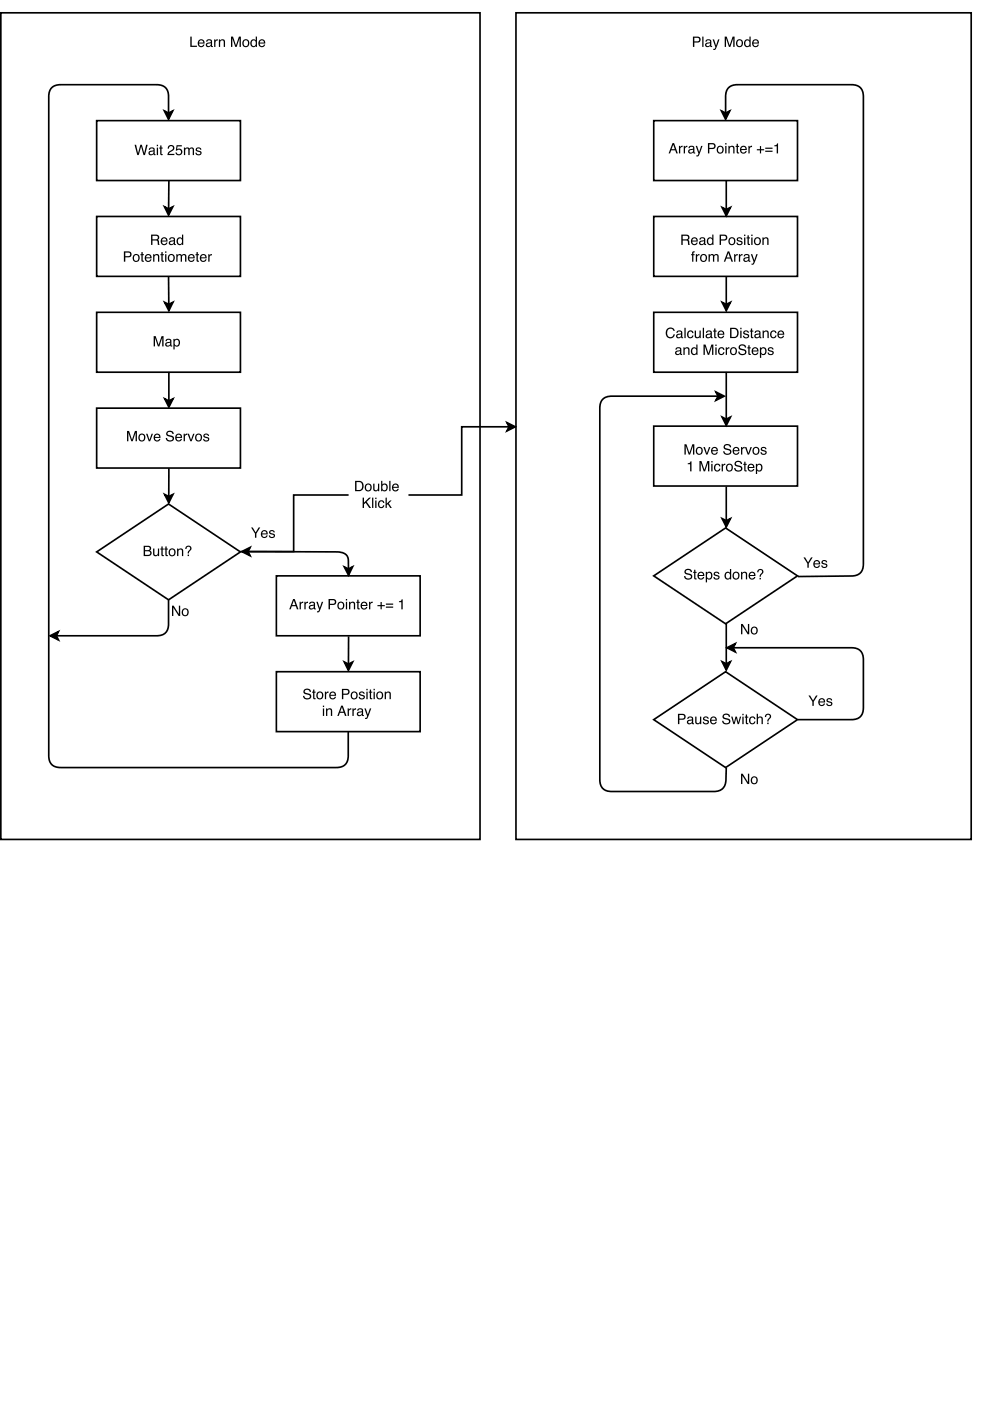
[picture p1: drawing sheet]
<svg xmlns="http://www.w3.org/2000/svg" width="210mm" height="297mm" viewBox="0 0 210 297" stroke-linecap="round" stroke-linejoin="round" font-family="sans-serif">
<path d="M109.4 2.7h96.5v175.3h-96.5z" fill="none" stroke="#000" stroke-width=".35"/>
<path d="M.2 2.7h101.6v175.3h-101.6z" fill="#fff"/>
<path d="M.2 2.7h101.6v175.3h-101.6z" fill="none" stroke="#000" stroke-width=".35"/>
<path d="M20.5 45.9h30.5v12.7h-30.5z" fill="#fff"/>
<path d="M20.5 45.9h30.5v12.7h-30.5z" fill="none" stroke="#000" stroke-width=".35"/>
<g fill="#000">
<path d="M26.3 53.3h1a.63 .63 0 0 1 .6 .6 .63 .63 0 0 1-.6 .7h-.7v.9h-.3zM26.6 53.6v.7h.6a.38 .38 0 0 0 .4-.4 .38 .38 0 0 0-.4-.3zM28.5 54.3a.56 .56 0 0 0 0 .7 .56 .56 0 0 0 .7 .1 .55 .55 0 0 0 .1-.8 .55 .55 0 0 0-.8 0zM28.3 54.1a.78 .78 0 0 1 1.1 .1 .78 .78 0 0 1-.1 1.1 .78 .78 0 0 1-1.1-.1l-.1-.7zM30 53.4h.3v.5h.2v.2h-.2v1.1l.2 .1v.2h-.4l-.1-.2v-1.2h-.2v-.2h.2zM30.9 54.1a.73 .73 0 0 1 .9-.2 .73 .73 0 0 1 .3 .9h-1.1a.45 .45 0 0 0 .3 .5 .45 .45 0 0 0 .6-.3h.2a.78 .78 0 0 1-1.1 .5 .78 .78 0 0 1-.2-1.2zM31.1 54.2l-.1 .4h.9l-.3-.5zM32.5 53.9h.2v.2a.57 .57 0 0 1 .7-.2 .57 .57 0 0 1 .4 .6v1h-.3v-1a.39 .39 0 0 0-.5-.4 .39 .39 0 0 0-.3 .5v.9h-.2zM34.2 53.4h.3v.5h.2v.2h-.2v1.1l.2 .1v.2h-.3l-.2-.2v-1.2h-.2v-.2h.2zM35 53.9h.3v1.6h-.3zM35 53.3h.3v.3h-.3zM36 54.3a.56 .56 0 0 0-.1 .7 .56 .56 0 0 0 .8 .1 .55 .55 0 0 0 0-.8 .55 .55 0 0 0-.7 0zM35.8 54.1a.78 .78 0 0 1 1.1 .1 .78 .78 0 0 1-.1 1.1 .78 .78 0 0 1-1.1-.1l-.1-.7zM37.4 53.9h.2v.2a.52 .52 0 0 1 .9 0 .53 .53 0 0 1 .7-.2 .53 .53 0 0 1 .3 .5v1.1h-.3v-1.3l-.2-.1-.4 .2v1.2h-.3v-1.1a.36 .36 0 0 0-.4-.3 .36 .36 0 0 0-.3 .5v.9h-.2zM40 54.1a.73 .73 0 0 1 .9-.2 .73 .73 0 0 1 .4 .9h-1.2a.45 .45 0 0 0 .4 .5 .45 .45 0 0 0 .5-.3h.3a.78 .78 0 0 1-1.1 .5 .78 .78 0 0 1-.3-1.2zM40.3 54.2l-.2 .4h.9l-.3-.5zM41.7 53.4h.2v.5h.3v.2h-.3v1.1l.3 .1v.2h-.4l-.1-.2v-1.2h-.3v-.2h.3zM42.6 54.1a.73 .73 0 0 1 .9-.2 .73 .73 0 0 1 .3 .9h-1.1a.45 .45 0 0 0 .3 .5 .45 .45 0 0 0 .5-.3h.3a.78 .78 0 0 1-1.1 .5 .78 .78 0 0 1-.2-1.2zM42.8 54.2l-.1 .4h.8l-.2-.5zM44.2 53.9h.2v.3l.5-.3v.2l-.2 .1-.2 .2-.1 1.1h-.2z"/>
<path d="M32.3 50v.7h.7a.38 .38 0 0 0 .5-.3 .38 .38 0 0 0-.5-.4zM32 49.7a1.88 1.88 0 0 1 1.6 .2l.1 .6-.2 .4 .2 .2 .1 .8h-.3l-.1-.8-.4-.1h-.7v.9h-.3zM34.3 50.5a.73 .73 0 0 1 .9-.1 .73 .73 0 0 1 .3 .8h-1.1a.45 .45 0 0 0 .3 .5 .45 .45 0 0 0 .5-.3h.3a.78 .78 0 0 1-1.1 .5 .78 .78 0 0 1-.2-1.2zM34.5 50.7l-.1 .3h.8l-.2-.4zM36.1 51.4a.38 .38 0 0 0 .5 .3 .38 .38 0 0 0 .2-.6zM35.9 50.5a.71 .71 0 0 1 1.2 .2v1h.2l-.1 .3a.45 .45 0 0 0-.7 0 .49 .49 0 0 1-.7-.4 .49 .49 0 0 1 .5-.6l.5-.1a.36 .36 0 0 0-.3-.4 .36 .36 0 0 0-.4 .3h-.2zM37.8 50.7a.55 .55 0 0 0-.1 .7 .55 .55 0 0 0 .8 .2 .55 .55 0 0 0 .1-.8 .55 .55 0 0 0-.8-.1zM37.7 50.4l.6-.1 .3 .2v-.8h.2v2.2h-.2v-.2a.73 .73 0 0 1-1 .1 .73 .73 0 0 1-.1-1.1z"/>
</g>
<path d="M20.5 66.2h30.5v12.7h-30.5z" fill="#fff"/>
<path d="M20.5 66.2h30.5v12.7h-30.5z" fill="none" stroke="#000" stroke-width=".35"/>
<path d="M20.5 86.5h30.5v12.7h-30.5z" fill="#fff"/>
<path d="M20.5 86.5h30.5v12.7h-30.5z" fill="none" stroke="#000" stroke-width=".35"/>
<path d="M20.5 117l15.2-10.1 15.3 10.1-15.3 10.2z" fill="#fff"/>
<path d="M20.5 117l15.2-10.1 15.3 10.1-15.3 10.2z" fill="none" stroke="#000" stroke-width=".35"/>
<path d="M58.6 122.1h30.5v12.7h-30.5z" fill="#fff"/>
<path d="M58.6 122.1h30.5v12.7h-30.5z" fill="none" stroke="#000" stroke-width=".35"/>
<path d="M58.6 142.4h30.5v12.7h-30.5z" fill="#fff"/>
<path d="M58.6 142.4h30.5v12.7h-30.5z" fill="none" stroke="#000" stroke-width=".35"/>
<g fill="#000">
<path d="M32.6 71.3h.4l.6 1.8 .7-1.8h.4v2.1h-.3v-1.8l-.6 1.8h-.3l-.6-1.8v1.8h-.3zM35.3 72.9a.38 .38 0 0 0 .5 .3 .38 .38 0 0 0 .2-.5zM35.2 72a.71 .71 0 0 1 1.1 .3v.9l.2 .1-.1 .2a.45 .45 0 0 0-.7 0 .49 .49 0 0 1-.7-.4 .49 .49 0 0 1 .5-.6l.6-.1a.36 .36 0 0 0-.4-.4 .36 .36 0 0 0-.4 .3h-.2zM37.2 72.2a.56 .56 0 0 0-.2 .7 .56 .56 0 0 0 .8 .2 .56 .56 0 0 0 .1-.7 .56 .56 0 0 0-.7-.2zM36.8 71.9h.2v.2a.7 .7 0 0 1 1-.1 .7 .7 0 0 1 .1 .9 .62 .62 0 0 1-.4 .6 .62 .62 0 0 1-.7-.2v.8h-.2z"/>
<path d="M26.9 91.4h.5l.6 1.8 .6-1.8h.4v2.2h-.2v-1.9l-.7 1.9h-.3l-.6-1.9v1.9h-.3zM29.7 92.3a.56 .56 0 0 0 0 .8 .56 .56 0 0 0 .7 .1 .55 .55 0 0 0 .1-.8 .55 .55 0 0 0-.8-.1zM29.5 92.2a.78 .78 0 0 1 1.1 .1 .78 .78 0 0 1-.1 1.1 .78 .78 0 0 1-1.1-.2v-.7zM31 92h.3l.4 1.3 .4-1.3h.3l-.6 1.6h-.3zM32.8 92.2a.73 .73 0 0 1 .9-.2 .73 .73 0 0 1 .3 .8h-1.1a.45 .45 0 0 0 .3 .6 .45 .45 0 0 0 .5-.3h.3a.78 .78 0 0 1-1.1 .4 .78 .78 0 0 1-.2-1.2zM33 92.3l-.1 .3h.9l-.3-.4zM35.4 91.5a.86 .86 0 0 1 1.4 .5h-.2a.51 .51 0 0 0-.6-.4 .51 .51 0 0 0-.5 .5l.3 .1a.84 .84 0 0 1 1.1 1 .93 .93 0 0 1-1 .4 .93 .93 0 0 1-.7-.7h.2a.58 .58 0 0 0 .6 .5 .58 .58 0 0 0 .6-.6l-.5-.2a.67 .67 0 0 1-.8-.3 .67 .67 0 0 1 .1-.8zM37.4 92.2a.73 .73 0 0 1 .8-.2 .73 .73 0 0 1 .4 .8h-1.2a.45 .45 0 0 0 .4 .6 .45 .45 0 0 0 .5-.3h.3a.78 .78 0 0 1-1.1 .4 .78 .78 0 0 1-.3-1.2zM37.6 92.3l-.2 .3h.9l-.3-.4zM38.9 92h.3v.2l.5-.3v.3h-.3l-.2 .3v1.1h-.3zM39.8 92h.3l.4 1.3 .4-1.3h.3l-.6 1.6h-.3zM41.7 92.3a.56 .56 0 0 0 0 .8 .56 .56 0 0 0 .8 .1 .55 .55 0 0 0 0-.8 .55 .55 0 0 0-.8-.1zM41.6 92.2a.78 .78 0 0 1 1.1 .1 .78 .78 0 0 1-.2 1.1 .78 .78 0 0 1-1.1-.2v-.7zM43.3 92.1a.64 .64 0 0 1 1 .3h-.2a.34 .34 0 0 0-.4-.3 .34 .34 0 0 0-.3 .4h.1a.76 .76 0 0 1 .8 .8 .69 .69 0 0 1-.7 .3 .69 .69 0 0 1-.5-.5h.2a.39 .39 0 0 0 .4 .3 .39 .39 0 0 0 .4-.4h-.1a.76 .76 0 0 1-.9-.8z"/>
<path d="M30.8 116v.6h.5a.35 .35 0 0 0 .4-.3 .35 .35 0 0 0-.4-.3zM30.8 116.9v.7h.6a.4 .4 0 0 0 .5-.4 .4 .4 0 0 0-.6-.3zM30.5 115.7h.9a.54 .54 0 0 1 .6 .4 .54 .54 0 0 1-.2 .6 .62 .62 0 0 1 .3 .8 .62 .62 0 0 1-.7 .4h-.9zM32.5 116.3h.2v1.1a.41 .41 0 0 0 .6 .3 .41 .41 0 0 0 .2-.6v-.8h.2v1.6h-.2v-.2a.55 .55 0 0 1-.6 .2 .55 .55 0 0 1-.4-.5zM34.2 115.9h.3v.4h.2v.2h-.2v1.1l.2 .1v.2h-.3l-.2-.2v-1.2h-.2v-.2h.2zM35.1 115.9h.2v.4h.3v.2h-.3v1.1l.3 .1v.2h-.4l-.1-.2v-1.2h-.3v-.2h.3zM36.1 116.7a.56 .56 0 0 0 0 .7 .56 .56 0 0 0 .8 .1 .55 .55 0 0 0 0-.8 .55 .55 0 0 0-.8 0zM35.9 116.5a.78 .78 0 0 1 1.2 .1 .78 .78 0 0 1-.2 1.1 .78 .78 0 0 1-1.1-.1v-.7zM37.5 116.3h.3v.2a.57 .57 0 0 1 .7-.2 .57 .57 0 0 1 .3 .6v1h-.2v-1a.39 .39 0 0 0-.5-.4 .39 .39 0 0 0-.3 .6v.8h-.3zM39.8 117.6h.3v.3h-.3zM39.5 115.9a.66 .66 0 0 1 1 .1 .66 .66 0 0 1-.3 1l-.1 .3h-.3l.1-.4a.46 .46 0 0 0 .4-.6 .46 .46 0 0 0-.6-.3l-.2 .4h-.2z"/>
<path d="M62.3 127.3l-.3 1h.6zM62.2 127h.3l.8 2.2h-.3l-.3-.7h-.8l-.3 .7h-.3zM63.5 127.6h.3v.3l.5-.3v.2l-.3 .1-.2 .2v1.1h-.3zM64.5 127.6h.3v.3l.5-.3v.2l-.3 .1-.2 .2v1.1h-.3zM65.8 128.6a.38 .38 0 0 0 .5 .4 .38 .38 0 0 0 .2-.6zM65.6 127.8a.71 .71 0 0 1 1.2 .2v1h.2l-.2 .2a.45 .45 0 0 0-.7 0 .49 .49 0 0 1-.6-.3 .49 .49 0 0 1 .5-.6l.5-.2a.36 .36 0 0 0-.3-.3 .36 .36 0 0 0-.4 .3h-.3zM67.1 127.6h.3l.4 1.3 .4-1.3h.3l-.6 1.7a.53 .53 0 0 1-.7 .5v-.2h.3l.2-.4zM69.7 127h.9a.63 .63 0 0 1 .7 .6 .63 .63 0 0 1-.7 .7h-.6v.9h-.3zM70 127.3v.7h.6a.38 .38 0 0 0 .4-.4 .38 .38 0 0 0-.4-.3zM71.9 128a.56 .56 0 0 0 0 .7 .56 .56 0 0 0 .7 .1 .55 .55 0 0 0 .1-.8 .55 .55 0 0 0-.8 0zM71.7 127.8a.78 .78 0 0 1 1.1 .1 .78 .78 0 0 1-.1 1.1 .78 .78 0 0 1-1.1-.1l-.1-.7zM73.3 127.6h.3v1.6h-.3zM73.3 127h.3v.3h-.3zM74 127.6h.3v.2a.57 .57 0 0 1 .6-.2 .57 .57 0 0 1 .4 .6v1h-.3v-1a.39 .39 0 0 0-.4-.4 .39 .39 0 0 0-.3 .6v.8h-.3zM75.8 127.1h.2v.5h.3v.2h-.3v1.1l.3 .1v.2h-.4l-.1-.2v-1.2h-.3v-.2h.3zM76.7 127.8a.73 .73 0 0 1 .9-.2 .73 .73 0 0 1 .3 .9h-1.2a.45 .45 0 0 0 .4 .5 .45 .45 0 0 0 .5-.3h.3a.78 .78 0 0 1-1.1 .5 .78 .78 0 0 1-.3-1.2zM76.9 127.9l-.2 .4h.9l-.3-.5zM78.2 127.6h.3v.3l.5-.3v.2l-.2 .1-.3 .2v1.1h-.3zM80.7 127.6h.2v.7h.7v.2h-.7v.7h-.2v-.7h-.7v-.2h.7zM81.8 128h1.6v.2h-1.6zM81.8 128.6h1.6v.3h-1.6zM84.6 127.5l.8-.4v2.1h-.3v-1.5h-.5z"/>
<path d="M64.5 146.2a.86 .86 0 0 1 1.4 .5h-.2a.51 .51 0 0 0-.6-.4 .51 .51 0 0 0-.5 .5l.3 .1a.84 .84 0 0 1 1.1 .9 .93 .93 0 0 1-1 .5 .93 .93 0 0 1-.7-.8h.2a.58 .58 0 0 0 .6 .6 .58 .58 0 0 0 .6-.6l-.5-.2a.67 .67 0 0 1-.8-.3 .67 .67 0 0 1 .1-.8zM66.4 146.2h.3v.4h.2v.3h-.2v1l.2 .1v.2h-.3l-.2-.1v-1.2h-.2v-.3h.2zM67.5 147a.56 .56 0 0 0-.1 .8 .56 .56 0 0 0 .8 .1 .55 .55 0 0 0 0-.8 .55 .55 0 0 0-.7-.1zM67.3 146.8a.78 .78 0 0 1 1.1 .1 .78 .78 0 0 1-.1 1.1 .78 .78 0 0 1-1.1-.1l-.1-.7zM68.9 146.6h.2v.3l.6-.3v.3h-.3l-.2 .3v1h-.3zM70 146.8a.73 .73 0 0 1 .9-.1 .73 .73 0 0 1 .4 .8h-1.2a.45 .45 0 0 0 .3 .5 .45 .45 0 0 0 .6-.3h.2a.78 .78 0 0 1-1.1 .5 .78 .78 0 0 1-.2-1.2zM70.2 147l-.1 .3h.9l-.3-.4zM72.5 146.1h1a.63 .63 0 0 1 .6 .6 .63 .63 0 0 1-.6 .6h-.7v.9h-.3zM72.8 146.3v.8h.6a.38 .38 0 0 0 .4-.4 .38 .38 0 0 0-.4-.4zM74.7 147a.56 .56 0 0 0 0 .8 .56 .56 0 0 0 .8 .1 .55 .55 0 0 0 0-.8 .55 .55 0 0 0-.8-.1zM74.6 146.8a.78 .78 0 0 1 1.1 .1 .78 .78 0 0 1-.2 1.1 .78 .78 0 0 1-1.1-.1v-.7zM76.3 146.7a.64 .64 0 0 1 1 .4h-.2a.34 .34 0 0 0-.4-.3 .34 .34 0 0 0-.3 .3l.1 .1a.76 .76 0 0 1 .8 .8 .69 .69 0 0 1-.7 .3 .69 .69 0 0 1-.5-.6h.2a.39 .39 0 0 0 .4 .4 .39 .39 0 0 0 .4-.4h-.1a.76 .76 0 0 1-.9-.8zM77.7 146.7h.3v1.5h-.3zM77.7 146.1h.3v.3h-.3zM78.4 146.2h.3v.4h.2v.3h-.2v1l.2 .1v.2h-.3l-.2-.1v-1.2h-.2v-.3h.2zM79.2 146.7h.3v1.5h-.3zM79.2 146.1h.3v.3h-.3zM80.2 147a.56 .56 0 0 0-.1 .8 .56 .56 0 0 0 .8 .1 .55 .55 0 0 0 0-.8 .55 .55 0 0 0-.7-.1zM80 146.8a.78 .78 0 0 1 1.1 .1 .78 .78 0 0 1-.1 1.1 .78 .78 0 0 1-1.2-.1v-.7zM81.6 146.6h.2v.3a.57 .57 0 0 1 .7-.3 .57 .57 0 0 1 .4 .6v1h-.3v-1a.39 .39 0 0 0-.5-.3 .39 .39 0 0 0-.3 .5v.8h-.2z"/>
<path d="M68.5 150.2h.2v1.6h-.2zM68.5 149.6h.2v.3h-.2zM69.1 150.2h.3v.2a.57 .57 0 0 1 .6-.2 .57 .57 0 0 1 .4 .6v1h-.2v-1a.39 .39 0 0 0-.5-.4 .39 .39 0 0 0-.3 .6v.8h-.3zM72.5 149.9l-.4 1h.7zM72.3 149.6h.4l.8 2.2h-.4l-.2-.7h-.8l-.3 .7h-.3zM73.7 150.2h.3v.3l.5-.3v.3h-.3l-.2 .2v1.1h-.3zM74.7 150.2h.3v.3l.5-.3v.3h-.3l-.2 .2v1.1h-.3zM76 151.2a.38 .38 0 0 0 .5 .4 .38 .38 0 0 0 .2-.6zM75.8 150.4a.71 .71 0 0 1 1.2 .2v1h.2l-.2 .2a.45 .45 0 0 0-.7 0 .49 .49 0 0 1-.6-.3 .49 .49 0 0 1 .5-.6l.5-.2a.36 .36 0 0 0-.3-.3 .36 .36 0 0 0-.4 .3h-.3zM77.3 150.2h.3l.4 1.3 .4-1.3h.3l-.7 2-.2 .2h-.4v-.2h.3l.1-.4z"/>
</g>
<path d="M20.5 25.6h30.5v12.7h-30.5z" fill="#fff"/>
<g fill="none" stroke="#000" stroke-width=".35">
<path d="M20.5 25.6h30.5v12.7h-30.5zM34.8 23.5l.9 .5 .9-.5-.9 1.8zM35.7 24v-3.5a2.25 2.25 0 0 0-2.5-2.5h-20.3a2.25 2.25 0 0 0-2.6 2.5v139.7a2.25 2.25 0 0 0 2.6 2.5h58.4a2.25 2.25 0 0 0 2.5-2.5v-5.1M35.8 38.3v6M34.9 43.8l.9 .5 .8-.5-.9 1.8zM35.7 58.6l.1 5.9M34.9 64.1l.9 .4 .9-.4-.9 1.8zM35.8 78.8v6.2M34.9 84.5l.9 .5 .9-.5-.9 1.8zM35.8 99.3v6M34.9 104.8l.9 .5 .9-.5-.9 1.8zM51 116.9l20.3 .1a2.35 2.35 0 0 1 2.5 1.3l.1 2.3"/>
<path d="M10.6 134.8l1.8-.9-.4 .9 .4 .9zM35.7 127.2v5.1a2.25 2.25 0 0 1-2.5 2.5h-21.2M73 120.2l.9 .4 .9-.4-.9 1.8zM73.9 134.9v5.9M73 140.3l.9 .5 .9-.4-.9 1.7z"/>
</g>
<g fill="#000">
<path d="M34.8 23.5l.9 .5 .9-.5-.9 1.8zM34.9 43.8l.9 .5 .8-.5-.9 1.8zM34.9 64.1l.9 .4 .9-.4-.9 1.8zM34.9 84.5l.9 .5 .9-.5-.9 1.8zM34.9 104.8l.9 .5 .9-.5-.9 1.8zM10.6 134.8l1.8-.9-.4 .9 .4 .9zM73 120.2l.9 .4 .9-.4-.9 1.8zM73 140.3l.9 .5 .9-.4-.9 1.7z"/>
<path d="M40.4 7.8h.2v1.9h1.2v.2h-1.4zM42.1 8.6a.73 .73 0 0 1 .9-.2 .73 .73 0 0 1 .4 .8h-1.2a.45 .45 0 0 0 .3 .6 .45 .45 0 0 0 .6-.4h.3a.78 .78 0 0 1-1.2 .5 .78 .78 0 0 1-.2-1.2zM42.3 8.7l-.1 .3h.9l-.3-.4zM43.9 9.4a.38 .38 0 0 0 .5 .3 .38 .38 0 0 0 .2-.5zM43.8 8.5a.71 .71 0 0 1 1.2 .3v.9l.1 .1-.1 .2a.45 .45 0 0 0-.7 0 .49 .49 0 0 1-.7-.4 .49 .49 0 0 1 .5-.6l.6-.1a.36 .36 0 0 0-.3-.4 .36 .36 0 0 0-.4 .3h-.3zM45.4 8.4h.3v.2l.5-.3v.3h-.3l-.2 .3v1h-.3zM46.4 8.4h.3v.2a.57 .57 0 0 1 .6-.3 .57 .57 0 0 1 .4 .6v1h-.3v-1a.39 .39 0 0 0-.4-.3 .39 .39 0 0 0-.3 .5v.8h-.3zM49 7.8h.4l.6 1.8 .7-1.8h.4v2.1h-.3v-1.8l-.6 1.8h-.3l-.6-1.8v1.8h-.3zM51.8 8.7a.56 .56 0 0 0-.1 .8 .56 .56 0 0 0 .8 .1 .55 .55 0 0 0 0-.8 .55 .55 0 0 0-.7-.1zM51.6 8.5a.78 .78 0 0 1 1.1 .2 .78 .78 0 0 1-.1 1.1 .78 .78 0 0 1-1.1-.2l-.1-.7zM53.5 8.7a.55 .55 0 0 0-.1 .8 .55 .55 0 0 0 .7 .1 .55 .55 0 0 0 .1-.7 .55 .55 0 0 0-.7-.2zM53.4 8.4l.5-.1 .3 .3v-.8h.3v2.1h-.3v-.2a.73 .73 0 0 1-1 .1 .73 .73 0 0 1-.1-1zM55 8.6a.73 .73 0 0 1 .9-.2 .73 .73 0 0 1 .3 .8h-1.1a.45 .45 0 0 0 .3 .6 .45 .45 0 0 0 .6-.4h.2a.78 .78 0 0 1-1.1 .5 .78 .78 0 0 1-.2-1.2zM55.2 8.7l-.1 .3h.9l-.3-.4z"/>
<path d="M146.9 7.8h1a.63 .63 0 0 1 .6 .6 .63 .63 0 0 1-.6 .6h-.7v.9h-.3zM147.2 8v.8h.6a.38 .38 0 0 0 .5-.4 .38 .38 0 0 0-.5-.4zM148.9 7.8h.3v2.1h-.3zM149.8 9.4a.38 .38 0 0 0 .5 .3 .38 .38 0 0 0 .2-.5zM149.7 8.5a.71 .71 0 0 1 1.1 .3v.9l.2 .1-.1 .2a.45 .45 0 0 0-.7 0 .49 .49 0 0 1-.7-.4 .49 .49 0 0 1 .5-.6l.5-.1a.36 .36 0 0 0-.3-.4 .36 .36 0 0 0-.4 .3h-.2zM151.1 8.4h.3l.4 1.3 .5-1.3h.2l-.6 1.7a.53 .53 0 0 1-.7 .5v-.3h.3l.2-.3zM153.7 7.8h.4l.6 1.8 .6-1.8h.4v2.1h-.2v-1.8l-.7 1.8h-.2l-.7-1.8v1.8h-.2zM156.4 8.7a.56 .56 0 0 0 0 .8 .56 .56 0 0 0 .8 .1 .55 .55 0 0 0 0-.8 .55 .55 0 0 0-.8-.1zM156.3 8.5a.78 .78 0 0 1 1.1 .2 .78 .78 0 0 1-.2 1.1 .78 .78 0 0 1-1.1-.2v-.7zM158.2 8.7a.55 .55 0 0 0-.1 .8 .55 .55 0 0 0 .7 .1 .55 .55 0 0 0 .1-.7 .55 .55 0 0 0-.7-.2zM158.1 8.4l.5-.1 .3 .3v-.8h.3v2.1h-.3v-.2a.73 .73 0 0 1-1 .1 .73 .73 0 0 1-.1-1zM159.7 8.6a.73 .73 0 0 1 .9-.2 .73 .73 0 0 1 .3 .8h-1.2a.45 .45 0 0 0 .4 .6 .45 .45 0 0 0 .5-.4h.3a.78 .78 0 0 1-1.1 .5 .78 .78 0 0 1-.2-1.2zM159.9 8.7l-.1 .3h.8l-.2-.4z"/>
<path d="M28.5 30.7h.4l.4 1.8 .5-1.8h.3l.5 1.8 .4-1.8h.3l-.6 2.2h-.3l-.5-1.8-.5 1.8h-.3zM31.8 32.3a.38 .38 0 0 0 .5 .4 .38 .38 0 0 0 .2-.6zM31.6 31.5a.71 .71 0 0 1 1.2 .2v.9l.2 .1-.2 .2a.45 .45 0 0 0-.6 0 .49 .49 0 0 1-.7-.4 .49 .49 0 0 1 .5-.5l.5-.2a.36 .36 0 0 0-.3-.3 .36 .36 0 0 0-.4 .3h-.2zM33.2 31.3h.3v1.6h-.3zM33.2 30.7h.3v.3h-.3zM34 30.8h.2v.5h.3v.2h-.3v1l.3 .2v.2h-.4l-.1-.2v-1.2h-.2v-.2h.2zM35.8 30.9a.7 .7 0 0 1 1.1 .2 .7 .7 0 0 1-.5 1l-.6 .5h1.2v.3h-1.5a1.33 1.33 0 0 1 1.1-1.2 .43 .43 0 0 0-.3-.7 .43 .43 0 0 0-.5 .5h-.2zM37.4 30.8h1.1v.2h-.9v.6a.73 .73 0 0 1 1 .4 .73 .73 0 0 1-.5 1 .73 .73 0 0 1-.9-.7h.3a.47 .47 0 0 0 .7 .3 .47 .47 0 0 0 0-.8 .47 .47 0 0 0-.7 .1h-.2zM39 31.3h.3v.2a.52 .52 0 0 1 .9 0 .53 .53 0 0 1 .6-.2 .53 .53 0 0 1 .3 .5v1.1h-.2l-.1-1.3-.2-.1-.4 .2v1.2h-.3v-1.1a.36 .36 0 0 0-.4-.3 .36 .36 0 0 0-.2 .5v.9h-.3zM41.6 31.4a.64 .64 0 0 1 1.1 .3h-.3a.34 .34 0 0 0-.3-.2 .34 .34 0 0 0-.3 .3l.1 .1a.76 .76 0 0 1 .8 .7 .69 .69 0 0 1-.7 .4 .69 .69 0 0 1-.6-.6h.3a.39 .39 0 0 0 .4 .3 .39 .39 0 0 0 .4-.3l-.1-.1a.76 .76 0 0 1-.9-.8z"/>
<path d="M53.2 111.8h.4l.6 1.1 .6-1.1h.4l-.8 1.3v.9h-.3v-.9zM55.5 112.6a.73 .73 0 0 1 .9-.1 .73 .73 0 0 1 .4 .8h-1.2a.45 .45 0 0 0 .3 .5 .45 .45 0 0 0 .6-.3h.2a.78 .78 0 0 1-1.1 .5 .78 .78 0 0 1-.2-1.2zM55.7 112.8l-.1 .3h.9l-.3-.5zM57.2 112.5a.64 .64 0 0 1 1.1 .4h-.3a.34 .34 0 0 0-.3-.3 .34 .34 0 0 0-.4 .3l.1 .1a.76 .76 0 0 1 .9 .8 .69 .69 0 0 1-.8 .3 .69 .69 0 0 1-.5-.6h.3a.39 .39 0 0 0 .3 .4 .39 .39 0 0 0 .4-.4v-.1a.76 .76 0 0 1-.9-.7z"/>
<path d="M36.5 128.4h.3l1.1 1.8v-1.8h.3v2.2h-.3l-1.1-1.8v1.8h-.3zM38.9 129.4a.56 .56 0 0 0 0 .7 .56 .56 0 0 0 .7 .1 .55 .55 0 0 0 .1-.8 .55 .55 0 0 0-.8 0zM38.7 129.2a.78 .78 0 0 1 1.1 .1 .78 .78 0 0 1-.1 1.1 .78 .78 0 0 1-1.1-.1l-.1-.7z"/>
</g>
<path d="M138.6 45.9h30.5v12.7h-30.5z" fill="#fff"/>
<path d="M138.6 45.9h30.5v12.7h-30.5z" fill="none" stroke="#000" stroke-width=".35"/>
<g fill="#000">
<path d="M144.8 50v.7h.6a.38 .38 0 0 0 .5-.3 .38 .38 0 0 0-.4-.4zM144.5 49.7a1.88 1.88 0 0 1 1.6 .2l.1 .6-.3 .4 .2 .2 .2 .8h-.4l-.1-.8-.4-.1h-.6v.9h-.3zM146.7 50.5a.73 .73 0 0 1 .9-.1 .73 .73 0 0 1 .3 .8h-1.1a.45 .45 0 0 0 .3 .5 .45 .45 0 0 0 .6-.3h.2a.78 .78 0 0 1-1.1 .5 .78 .78 0 0 1-.2-1.2zM146.9 50.7l-.1 .3h.9l-.3-.4zM148.5 51.4a.38 .38 0 0 0 .5 .3 .38 .38 0 0 0 .2-.6zM148.4 50.5a.71 .71 0 0 1 1.1 .2v1h.2l-.1 .3a.45 .45 0 0 0-.7 0 .49 .49 0 0 1-.7-.4 .49 .49 0 0 1 .5-.6l.6-.1a.36 .36 0 0 0-.4-.4 .36 .36 0 0 0-.4 .3h-.2zM150.3 50.7a.55 .55 0 0 0-.1 .7 .55 .55 0 0 0 .7 .2 .55 .55 0 0 0 .1-.8 .55 .55 0 0 0-.7-.1zM150.2 50.4l.5-.1 .3 .2v-.8h.3v2.2h-.3v-.2a.73 .73 0 0 1-1 .1 .73 .73 0 0 1-.1-1.1zM152.6 49.7h1a.63 .63 0 0 1 .6 .7 .63 .63 0 0 1-.6 .6h-.7v.9h-.3zM152.9 50v.8h.6a.38 .38 0 0 0 .4-.4 .38 .38 0 0 0-.4-.4zM154.8 50.7a.56 .56 0 0 0 0 .8 .56 .56 0 0 0 .7 .1 .55 .55 0 0 0 .1-.8 .55 .55 0 0 0-.8-.1zM154.6 50.5a.78 .78 0 0 1 1.1 .1 .78 .78 0 0 1-.1 1.1 .78 .78 0 0 1-1.1-.1v-.7zM156.3 50.4a.64 .64 0 0 1 1.1 .4h-.3a.34 .34 0 0 0-.3-.3 .34 .34 0 0 0-.3 .3l.1 .1a.76 .76 0 0 1 .8 .8 .69 .69 0 0 1-.7 .3 .69 .69 0 0 1-.6-.6h.3a.39 .39 0 0 0 .4 .4 .39 .39 0 0 0 .4-.4l-.1-.1a.76 .76 0 0 1-.9-.7zM157.8 50.3h.2v1.6h-.2zM157.8 49.7h.2v.3h-.2zM158.5 49.9h.3v.4h.2v.3h-.2v1l.2 .1v.2h-.3l-.2-.2v-1.1h-.2v-.3h.2zM159.3 50.3h.3v1.6h-.3zM159.3 49.7h.3v.3h-.3zM160.2 50.7a.56 .56 0 0 0 0 .8 .56 .56 0 0 0 .8 .1 .55 .55 0 0 0 0-.8 .55 .55 0 0 0-.8-.1zM160.1 50.5a.78 .78 0 0 1 1.1 .1 .78 .78 0 0 1-.2 1.1 .78 .78 0 0 1-1.1-.1v-.7zM161.7 50.3h.2v.3a.57 .57 0 0 1 .7-.3 .57 .57 0 0 1 .4 .6v1h-.3v-1a.39 .39 0 0 0-.5-.3 .39 .39 0 0 0-.3 .5v.8h-.2z"/>
<path d="M146.8 53.4l.5-.1v.2l-.3 .2v.2h.3v.2h-.3v1.4h-.3v-1.4h-.2v-.2h.2zM147.5 53.9h.3v.3l.5-.3v.2l-.3 .1-.2 .2v1.1h-.3zM148.8 54.3a.56 .56 0 0 0 0 .7 .56 .56 0 0 0 .7 .1 .55 .55 0 0 0 .1-.8 .55 .55 0 0 0-.8 0zM148.6 54.1a.78 .78 0 0 1 1.1 .1 .78 .78 0 0 1-.1 1.1 .78 .78 0 0 1-1.1-.1l-.1-.7zM150.2 53.9h.3v.2a.52 .52 0 0 1 .9 0 .53 .53 0 0 1 .6-.2 .53 .53 0 0 1 .4 .5v1.1h-.3v-1.3l-.3-.1-.3 .2-.1 1.2h-.2v-1.1a.36 .36 0 0 0-.5-.3 .36 .36 0 0 0-.2 .5v.9h-.3zM154.4 53.6l-.3 1h.7zM154.3 53.3h.3l.8 2.2h-.3l-.2-.7h-.9l-.2 .7h-.3zM155.7 53.9h.2v.3l.5-.3v.2l-.2 .1-.3 .2v1.1h-.2zM156.7 53.9h.2v.3l.5-.3v.2l-.2 .1-.2 .2-.1 1.1h-.2zM157.9 54.9a.38 .38 0 0 0 .5 .4 .38 .38 0 0 0 .2-.6zM157.8 54.1a.71 .71 0 0 1 1.1 .2v.9l.2 .1-.1 .2a.45 .45 0 0 0-.7 0 .49 .49 0 0 1-.7-.3 .49 .49 0 0 1 .5-.6l.5-.2a.36 .36 0 0 0-.3-.3 .36 .36 0 0 0-.4 .3h-.2zM159.2 53.9h.3l.4 1.3 .5-1.3h.3l-.8 2-.2 .1h-.4v-.1h.3l.2-.4z"/>
</g>
<path d="M138.6 66.2h30.5v12.7h-30.5z" fill="#fff"/>
<path d="M138.6 66.2h30.5v12.7h-30.5z" fill="none" stroke="#000" stroke-width=".35"/>
<path d="M138.6 90.3h30.5v12.7h-30.5z" fill="#fff"/>
<path d="M138.6 90.3h30.5v12.7h-30.5z" fill="none" stroke="#000" stroke-width=".35"/>
<path d="M138.6 122.1l15.2-10.2 15.3 10.2-15.3 10.2z" fill="#fff"/>
<path d="M154 58.7v5.8M153.1 64.1l.9 .4 .9-.4-.9 1.8zM154 78.8v10.1M153.1 88.4l.9 .5 .9-.5-.9 1.8zM153.1 109.9l.9 .5 .9-.5-.9 1.8zM154 103.2v7.2M138.6 122.1l15.2-10.2 15.3 10.2-15.3 10.2z" fill="none" stroke="#000" stroke-width=".35"/>
<g fill="#000">
<path d="M153.1 64.1l.9 .4 .9-.4-.9 1.8zM153.1 88.4l.9 .5 .9-.5-.9 1.8zM153.1 109.9l.9 .5 .9-.5-.9 1.8z"/>
<path d="M141.4 69.8a.95 .95 0 0 1 1-.4 .95 .95 0 0 1 .7 .8h-.3a.7 .7 0 0 0-.9-.5 .7 .7 0 0 0-.5 .9 .69 .69 0 0 0 .6 .9 .69 .69 0 0 0 .8-.6h.3a1.02 1.02 0 0 1-1.3 .8 1.02 1.02 0 0 1-.6-1.4zM143.6 71.1a.38 .38 0 0 0 .5 .4 .38 .38 0 0 0 .2-.6zM143.5 70.3a.71 .71 0 0 1 1.2 .2v.9l.1 .1-.1 .2a.45 .45 0 0 0-.7 0 .49 .49 0 0 1-.7-.3 .49 .49 0 0 1 .5-.6l.6-.2a.36 .36 0 0 0-.3-.3 .36 .36 0 0 0-.4 .3h-.3zM145.1 69.5h.3v2.2h-.3zM145.9 70.3a.65 .65 0 0 1 .7-.2 .65 .65 0 0 1 .4 .5h-.2a.44 .44 0 0 0-.6-.3 .44 .44 0 0 0-.2 .6 .42 .42 0 0 0 .3 .6 .42 .42 0 0 0 .5-.4h.2a.72 .72 0 0 1-.9 .6 .72 .72 0 0 1-.4-1zM147.3 70.1h.3v1a.41 .41 0 0 0 .5 .4 .41 .41 0 0 0 .2-.6v-.8h.3v1.6h-.3v-.3a.55 .55 0 0 1-.6 .3 .55 .55 0 0 1-.4-.5zM149 69.5h.3v2.2h-.3zM149.9 71.1a.38 .38 0 0 0 .5 .4 .38 .38 0 0 0 .2-.6zM149.8 70.3a.71 .71 0 0 1 1.1 .2v.9l.2 .1-.1 .2a.45 .45 0 0 0-.7 0 .49 .49 0 0 1-.7-.3 .49 .49 0 0 1 .5-.6l.5-.2a.36 .36 0 0 0-.3-.3 .36 .36 0 0 0-.4 .3h-.2zM151.4 69.6h.3v.5h.2v.2h-.2v1l.2 .2v.2h-.3l-.2-.2v-1.2h-.2v-.2h.2zM152.3 70.3a.73 .73 0 0 1 .9-.2 .73 .73 0 0 1 .4 .9h-1.2a.45 .45 0 0 0 .3 .5 .45 .45 0 0 0 .6-.3h.3a.78 .78 0 0 1-1.2 .5 .78 .78 0 0 1-.2-1.2zM152.5 70.4l-.1 .4h.9l-.3-.5zM155.1 69.8v1.6h.5a.86 .86 0 0 0 .7-.8 .86 .86 0 0 0-.7-.8zM154.8 69.5h.9a1.11 1.11 0 0 1 .9 1.1 1.11 1.11 0 0 1-.9 1.1h-.9zM156.9 70.1h.3v1.6h-.3zM156.9 69.5h.3v.3h-.3zM157.7 70.2a.64 .64 0 0 1 1.1 .3h-.3a.34 .34 0 0 0-.3-.2 .34 .34 0 0 0-.3 .3v.1a.76 .76 0 0 1 .9 .7 .69 .69 0 0 1-.7 .4 .69 .69 0 0 1-.6-.6h.3a.39 .39 0 0 0 .4 .3 .39 .39 0 0 0 .4-.3l-.1-.1a.76 .76 0 0 1-.9-.7zM159.2 69.6h.3v.5h.2v.2h-.2v1l.2 .2v.2h-.3l-.2-.2v-1.2h-.2v-.2h.2zM160.2 71.1a.38 .38 0 0 0 .5 .4 .38 .38 0 0 0 .2-.6zM160.1 70.3a.71 .71 0 0 1 1.1 .2l.1 .9 .1 .1-.1 .2a.45 .45 0 0 0-.7 0 .49 .49 0 0 1-.7-.3 .49 .49 0 0 1 .5-.6l.6-.2a.36 .36 0 0 0-.4-.3 .36 .36 0 0 0-.3 .3h-.3zM161.7 70.1h.2v.2a.57 .57 0 0 1 .7-.2 .57 .57 0 0 1 .4 .6v1h-.3v-1a.39 .39 0 0 0-.5-.4 .39 .39 0 0 0-.2 .5v.9h-.3zM163.5 70.3a.65 .65 0 0 1 .7-.2 .65 .65 0 0 1 .4 .5h-.2a.44 .44 0 0 0-.6-.3 .44 .44 0 0 0-.2 .6 .42 .42 0 0 0 .3 .6 .42 .42 0 0 0 .5-.4h.2a.72 .72 0 0 1-.9 .6 .72 .72 0 0 1-.4-1zM165 70.3a.73 .73 0 0 1 .9-.2 .73 .73 0 0 1 .4 .9h-1.2a.45 .45 0 0 0 .3 .5 .45 .45 0 0 0 .6-.3h.3a.78 .78 0 0 1-1.2 .5 .78 .78 0 0 1-.2-1.2zM165.2 70.4l-.1 .4h.9l-.3-.5z"/>
<path d="M143.4 74.7a.38 .38 0 0 0 .5 .3 .38 .38 0 0 0 .2-.5zM143.3 73.8a.71 .71 0 0 1 1.2 .2v1h.1l-.1 .3a.45 .45 0 0 0-.7 0 .49 .49 0 0 1-.7-.4 .49 .49 0 0 1 .5-.6l.6-.1a.36 .36 0 0 0-.3-.4 .36 .36 0 0 0-.4 .3h-.3zM144.9 73.6h.3v.3a.57 .57 0 0 1 .6-.3 .57 .57 0 0 1 .4 .6v1h-.3v-1a.39 .39 0 0 0-.5-.3 .39 .39 0 0 0-.2 .5v.8h-.3zM146.9 74a.55 .55 0 0 0-.1 .7 .55 .55 0 0 0 .7 .2 .55 .55 0 0 0 .1-.7 .55 .55 0 0 0-.7-.2zM146.8 73.7l.5-.1 .3 .3v-.9h.3v2.2h-.3v-.2a.73 .73 0 0 1-1 .1 .73 .73 0 0 1 0-1zM149.2 73.1h.4l.6 1.8 .6-1.8h.5v2.1h-.3v-1.8l-.6 1.8h-.3l-.7-1.8v1.8h-.2zM151.7 73.7h.2v1.5h-.2zM151.7 73.1h.2v.3h-.2zM152.4 73.8a.65 .65 0 0 1 .7-.2 .65 .65 0 0 1 .5 .6h-.3a.44 .44 0 0 0-.5-.3 .44 .44 0 0 0-.3 .6 .42 .42 0 0 0 .3 .5 .42 .42 0 0 0 .5-.3h.3a.72 .72 0 0 1-.9 .6 .72 .72 0 0 1-.4-1.1zM153.9 73.6h.2v.3l.5-.3v.3h-.2l-.2 .3-.1 1h-.2zM155.2 74a.56 .56 0 0 0-.1 .8 .56 .56 0 0 0 .8 .1 .55 .55 0 0 0 0-.8 .55 .55 0 0 0-.7-.1zM155 73.8a.78 .78 0 0 1 1.1 .1 .78 .78 0 0 1-.1 1.1 .78 .78 0 0 1-1.1-.1l-.1-.7zM156.8 73.2a.86 .86 0 0 1 1.4 .5h-.3a.51 .51 0 0 0-.5-.4 .51 .51 0 0 0-.5 .5l.3 .1a.84 .84 0 0 1 1 .9 .93 .93 0 0 1-.9 .5 .93 .93 0 0 1-.8-.8h.3a.58 .58 0 0 0 .6 .6 .58 .58 0 0 0 .5-.6l-.4-.2a.67 .67 0 0 1-.8-.3 .67 .67 0 0 1 .1-.8zM158.7 73.2h.2v.4h.3v.3h-.3v1l.3 .1v.2h-.4l-.1-.1v-1.2h-.3v-.3h.3zM159.6 73.9a.73 .73 0 0 1 .9-.2 .73 .73 0 0 1 .3 .8h-1.2a.45 .45 0 0 0 .4 .6 .45 .45 0 0 0 .5-.4h.3a.78 .78 0 0 1-1.1 .5 .78 .78 0 0 1-.2-1.2zM159.8 74l-.1 .3h.8l-.2-.4zM161.5 74a.56 .56 0 0 0-.1 .7 .56 .56 0 0 0 .7 .2 .56 .56 0 0 0 .1-.7 .56 .56 0 0 0-.7-.2zM161.1 73.7h.3v.2a.7 .7 0 0 1 .9-.1 .7 .7 0 0 1 .2 .9 .62 .62 0 0 1-.4 .6 .62 .62 0 0 1-.7-.2v.8h-.3zM162.9 73.7a.64 .64 0 0 1 1.1 .4h-.3a.34 .34 0 0 0-.3-.3 .34 .34 0 0 0-.3 .3l.1 .1a.76 .76 0 0 1 .8 .8 .69 .69 0 0 1-.7 .3 .69 .69 0 0 1-.6-.6h.3a.39 .39 0 0 0 .4 .4 .39 .39 0 0 0 .4-.4h-.1a.76 .76 0 0 1-.9-.8z"/>
<path d="M145.1 94.2h.4l.7 1.8 .6-1.8h.4v2.2h-.3v-1.9l-.6 1.9h-.3l-.6-1.9v1.9h-.3zM147.9 95.2a.56 .56 0 0 0 0 .7 .56 .56 0 0 0 .7 .1 .55 .55 0 0 0 .1-.8 .55 .55 0 0 0-.8 0zM147.7 95a.78 .78 0 0 1 1.1 .1 .78 .78 0 0 1-.1 1.1 .78 .78 0 0 1-1.1-.2l-.1-.6zM149.1 94.8h.4l.4 1.3 .4-1.3h.3l-.6 1.6h-.3zM151 95a.73 .73 0 0 1 .9-.2 .73 .73 0 0 1 .3 .9h-1.2a.45 .45 0 0 0 .4 .5 .45 .45 0 0 0 .5-.3h.3a.78 .78 0 0 1-1.1 .4 .78 .78 0 0 1-.3-1.1zM151.2 95.1l-.2 .4h.9l-.3-.5zM153.6 94.3a.86 .86 0 0 1 1.4 .5h-.3a.51 .51 0 0 0-.5-.4 .51 .51 0 0 0-.5 .5l.3 .1a.84 .84 0 0 1 1 1 .93 .93 0 0 1-.9 .4 .93 .93 0 0 1-.8-.7h.3a.58 .58 0 0 0 .6 .5 .58 .58 0 0 0 .6-.5l-.5-.3a.67 .67 0 0 1-.8-.2 .67 .67 0 0 1 .1-.9zM155.5 95a.73 .73 0 0 1 .9-.2 .73 .73 0 0 1 .4 .9h-1.2a.45 .45 0 0 0 .4 .5 .45 .45 0 0 0 .5-.3h.3a.78 .78 0 0 1-1.1 .4 .78 .78 0 0 1-.3-1.1zM155.8 95.1l-.2 .4h.9l-.3-.5zM157.1 94.8h.3v.3l.5-.3v.2l-.3 .1-.2 .2v1.1h-.3zM157.9 94.8h.4l.4 1.3 .4-1.3h.3l-.6 1.6h-.3zM159.9 95.2a.56 .56 0 0 0 0 .7 .56 .56 0 0 0 .7 .1 .55 .55 0 0 0 .1-.8 .55 .55 0 0 0-.8 0zM159.7 95a.78 .78 0 0 1 1.1 .1 .78 .78 0 0 1-.1 1.1 .78 .78 0 0 1-1.1-.2v-.6zM161.5 94.9a.64 .64 0 0 1 1 .3h-.2a.34 .34 0 0 0-.4-.2 .34 .34 0 0 0-.3 .3l.1 .1a.76 .76 0 0 1 .8 .7 .69 .69 0 0 1-.7 .4 .69 .69 0 0 1-.6-.6h.3a.39 .39 0 0 0 .4 .3 .39 .39 0 0 0 .4-.3l-.1-.1a.76 .76 0 0 1-.9-.8z"/>
<path d="M145.8 98.2l.8-.4v2.1h-.3v-1.5h-.5zM148.3 97.7h.4l.6 1.9 .7-1.9h.4v2.2h-.3v-1.8l-.6 1.8h-.3l-.6-1.8v1.8h-.3zM150.8 98.3h.3v1.6h-.3zM150.8 97.7h.3v.4h-.3zM151.6 98.5a.65 .65 0 0 1 .7-.2 .65 .65 0 0 1 .4 .6h-.2a.44 .44 0 0 0-.6-.3 .44 .44 0 0 0-.2 .6 .42 .42 0 0 0 .3 .5 .42 .42 0 0 0 .5-.3h.2a.72 .72 0 0 1-.9 .5 .72 .72 0 0 1-.4-1zM153 98.3h.3v.3l.5-.3v.3h-.3l-.2 .3v1h-.3zM154.3 98.7a.56 .56 0 0 0-.1 .8 .56 .56 0 0 0 .8 .1 .55 .55 0 0 0 .1-.8 .55 .55 0 0 0-.8-.1zM154.1 98.5a.78 .78 0 0 1 1.1 .1 .78 .78 0 0 1-.1 1.1 .78 .78 0 0 1-1.1-.1l-.1-.7zM155.9 97.9a.86 .86 0 0 1 1.4 .5h-.2a.51 .51 0 0 0-.6-.5 .51 .51 0 0 0-.5 .6l.3 .1a.84 .84 0 0 1 1.1 .9 .93 .93 0 0 1-1 .5 .93 .93 0 0 1-.7-.8h.2a.58 .58 0 0 0 .6 .5 .58 .58 0 0 0 .6-.5l-.5-.2a.67 .67 0 0 1-.7-.3 .67 .67 0 0 1 0-.8zM157.8 97.9h.3v.4h.2v.3h-.2v1l.2 .1v.2h-.3l-.2-.1v-1.2h-.2v-.3h.2zM158.7 98.5a.73 .73 0 0 1 .9-.1 .73 .73 0 0 1 .4 .8h-1.2a.45 .45 0 0 0 .3 .5 .45 .45 0 0 0 .6-.3h.2a.78 .78 0 0 1-1.1 .5 .78 .78 0 0 1-.2-1.2zM158.9 98.7l-.1 .3h.9l-.3-.4zM160.7 98.7a.56 .56 0 0 0-.2 .7 .56 .56 0 0 0 .8 .2 .56 .56 0 0 0 .1-.7 .56 .56 0 0 0-.7-.2zM160.3 98.3h.2v.3a.7 .7 0 0 1 1-.1 .7 .7 0 0 1 .1 .9 .62 .62 0 0 1-.4 .6 .62 .62 0 0 1-.7-.2v.7h-.2z"/>
<path d="M170.4 118.2h.3l.6 1 .7-1h.3l-.8 1.3v.9h-.3v-.9zM172.6 119a.73 .73 0 0 1 .9-.2 .73 .73 0 0 1 .4 .9h-1.2a.45 .45 0 0 0 .4 .5 .45 .45 0 0 0 .5-.3h.3a.78 .78 0 0 1-1.1 .4 .78 .78 0 0 1-.3-1.1zM172.9 119.1l-.2 .3h.9l-.3-.4zM174.3 118.9a.64 .64 0 0 1 1.1 .3h-.3a.34 .34 0 0 0-.3-.2 .34 .34 0 0 0-.3 .3 .76 .76 0 0 1 .9 .8 .69 .69 0 0 1-.7 .3 .69 .69 0 0 1-.6-.5h.3a.39 .39 0 0 0 .4 .3 .39 .39 0 0 0 .3-.4 .76 .76 0 0 1-.9-.8z"/>
<path d="M145.3 120.8a.86 .86 0 0 1 1.4 .5h-.3a.51 .51 0 0 0-.5-.4 .51 .51 0 0 0-.5 .5l.3 .1a.84 .84 0 0 1 1.1 .9 .93 .93 0 0 1-1 .5 .93 .93 0 0 1-.8-.8h.3a.58 .58 0 0 0 .6 .6 .58 .58 0 0 0 .6-.6l-.5-.2a.67 .67 0 0 1-.8-.3 .67 .67 0 0 1 .1-.8zM147.2 120.8h.2v.4h.3v.3h-.3v1l.3 .1v.2h-.4l-.1-.1v-1.2h-.2v-.3h.2zM148.1 121.4a.73 .73 0 0 1 .9-.1 .73 .73 0 0 1 .3 .8h-1.1a.45 .45 0 0 0 .3 .5 .45 .45 0 0 0 .5-.3h.3a.78 .78 0 0 1-1.1 .5 .78 .78 0 0 1-.2-1.2zM148.3 121.6l-.1 .3h.9l-.3-.4zM150 121.6a.56 .56 0 0 0-.1 .7 .56 .56 0 0 0 .7 .2 .56 .56 0 0 0 .2-.7 .56 .56 0 0 0-.8-.2zM149.6 121.3h.3v.2a.7 .7 0 0 1 1-.1 .7 .7 0 0 1 .1 .9 .62 .62 0 0 1-.4 .6 .62 .62 0 0 1-.7-.2v.8h-.3zM151.5 121.3a.64 .64 0 0 1 1 .4h-.2a.34 .34 0 0 0-.4-.3 .34 .34 0 0 0-.3 .3l.1 .1a.76 .76 0 0 1 .8 .8 .69 .69 0 0 1-.7 .3 .69 .69 0 0 1-.5-.6h.2a.39 .39 0 0 0 .4 .4 .39 .39 0 0 0 .4-.4h-.1a.76 .76 0 0 1-.9-.8zM154 121.6a.55 .55 0 0 0-.1 .7 .55 .55 0 0 0 .8 .2 .55 .55 0 0 0 .1-.7 .55 .55 0 0 0-.8-.2zM153.9 121.3l.6-.1 .3 .2v-.8h.2v2.2h-.2v-.2a.73 .73 0 0 1-1 .1 .73 .73 0 0 1-.1-1zM155.7 121.6a.56 .56 0 0 0-.1 .8 .56 .56 0 0 0 .8 .1 .55 .55 0 0 0 .1-.8 .55 .55 0 0 0-.8-.1zM155.5 121.4a.78 .78 0 0 1 1.1 .1 .78 .78 0 0 1-.1 1.1 .78 .78 0 0 1-1.1-.1l-.1-.7zM157.1 121.2h.3v.3a.57 .57 0 0 1 .6-.3 .57 .57 0 0 1 .4 .6v1h-.3v-1a.39 .39 0 0 0-.4-.3 .39 .39 0 0 0-.3 .5v.8h-.3zM158.9 121.4a.73 .73 0 0 1 .9-.1 .73 .73 0 0 1 .4 .8h-1.2a.45 .45 0 0 0 .3 .5 .45 .45 0 0 0 .6-.3h.3a.78 .78 0 0 1-1.2 .5 .78 .78 0 0 1-.2-1.2zM159.1 121.6l-.1 .3h.9l-.3-.4zM161 122.5h.3v.3h-.3zM160.7 120.8a.66 .66 0 0 1 1.1 .1 .66 .66 0 0 1-.4 1l-.1 .4h-.3l.2-.5a.46 .46 0 0 0 .4-.5 .46 .46 0 0 0-.6-.4l-.2 .4h-.3z"/>
</g>
<path d="M138.6 152.6l15.2-10.2 15.3 10.2-15.3 10.1z" fill="#fff"/>
<path d="M153 23.5l.8 .5 .9-.5-.9 1.8zM153.8 24v-3.5a2.25 2.25 0 0 1 2.6-2.5h24.1a2.25 2.25 0 0 1 2.6 2.5v99.1a2.27 2.27 0 0 1-2.6 2.5l-11.3 .1M151.8 83.1l1.8 .9-1.8 .9 .4-.9zM152.2 84h-22.5a2.25 2.25 0 0 0-2.5 2.5v78.8a2.25 2.25 0 0 0 2.5 2.5h21.6a2.31 2.31 0 0 0 2.6-2.5l.1-2.5M154 132.1v8.6M154.1 137.3l1.8-.9-.4 .9 .4 .9zM155.5 137.3h25a2.25 2.25 0 0 1 2.6 2.6v10.1a2.25 2.25 0 0 1-2.6 2.6h-11.3M138.6 152.6l15.2-10.2 15.3 10.2-15.3 10.1zM153.1 140.3l.9 .4 .9-.4-.9 1.8z" fill="none" stroke="#000" stroke-width=".35"/>
<g fill="#000">
<path d="M153 23.5l.8 .5 .9-.5-.9 1.8zM151.8 83.1l1.8 .9-1.8 .9 .4-.9zM154.1 137.3l1.8-.9-.4 .9 .4 .9zM153.1 140.3l.9 .4 .9-.4-.9 1.8z"/>
<path d="M157.1 132.3h.4l1.1 1.8v-1.8h.3v2.2h-.4l-1.1-1.8v1.8h-.3zM159.6 133.3a.56 .56 0 0 0-.1 .7 .56 .56 0 0 0 .8 .1 .55 .55 0 0 0 0-.8 .55 .55 0 0 0-.7 0zM159.4 133.1a.78 .78 0 0 1 1.1 .1 .78 .78 0 0 1-.1 1.1 .78 .78 0 0 1-1.1-.2l-.1-.6z"/>
<path d="M143.7 151.3h1a.63 .63 0 0 1 .7 .7 .63 .63 0 0 1-.7 .6h-.7v.9h-.3zM144 151.6v.8h.6a.38 .38 0 0 0 .5-.4 .38 .38 0 0 0-.5-.4zM145.9 153a.38 .38 0 0 0 .5 .3 .38 .38 0 0 0 .2-.6zM145.8 152.1a.71 .71 0 0 1 1.2 .2v1h.1l-.1 .3a.45 .45 0 0 0-.7 0 .49 .49 0 0 1-.7-.4 .49 .49 0 0 1 .5-.6l.6-.1a.36 .36 0 0 0-.3-.4 .36 .36 0 0 0-.4 .3h-.3zM147.4 151.9h.3v1.1a.41 .41 0 0 0 .5 .3 .41 .41 0 0 0 .2-.6v-.8h.3v1.6h-.3v-.2a.55 .55 0 0 1-.6 .3 .55 .55 0 0 1-.4-.6zM149.2 152a.64 .64 0 0 1 1.1 .4h-.3a.34 .34 0 0 0-.3-.3 .34 .34 0 0 0-.4 .3l.1 .1a.76 .76 0 0 1 .9 .8 .69 .69 0 0 1-.7 .3 .69 .69 0 0 1-.6-.6h.3a.39 .39 0 0 0 .4 .4 .39 .39 0 0 0 .3-.4v-.1a.76 .76 0 0 1-.9-.7zM150.7 152.1a.73 .73 0 0 1 .9-.1 .73 .73 0 0 1 .4 .8h-1.2a.45 .45 0 0 0 .4 .5 .45 .45 0 0 0 .5-.3h.3a.78 .78 0 0 1-1.1 .5 .78 .78 0 0 1-.3-1.2zM151 152.3l-.2 .3h.9l-.3-.4z"/>
<path d="M153.4 151.5a.86 .86 0 0 1 1.4 .5h-.3a.51 .51 0 0 0-.5-.5 .51 .51 0 0 0-.5 .5l.2 .2a.84 .84 0 0 1 1.1 .9 .93 .93 0 0 1-.9 .5 .93 .93 0 0 1-.8-.8h.3a.58 .58 0 0 0 .6 .5 .58 .58 0 0 0 .5-.5l-.4-.2a.67 .67 0 0 1-.8-.3 .67 .67 0 0 1 .1-.8zM155 151.9h.3l.3 1.3 .3-1.3h.3l.3 1.3 .4-1.3h.2l-.4 1.6h-.3l-.3-1.2-.3 1.2h-.3zM157.4 151.9h.3v1.6h-.3zM157.4 151.3h.3v.3h-.3zM158.1 151.5h.3v.4h.2v.3h-.2v1l.2 .1v.2h-.3l-.2-.2v-1.1h-.2v-.3h.2zM159 152.1a.65 .65 0 0 1 .7-.2 .65 .65 0 0 1 .5 .6h-.3a.44 .44 0 0 0-.6-.3 .44 .44 0 0 0-.2 .6 .42 .42 0 0 0 .3 .5 .42 .42 0 0 0 .5-.3h.3a.72 .72 0 0 1-1 .5 .72 .72 0 0 1-.4-1zM160.4 151.3h.3v.9a.56 .56 0 0 1 .7-.3 .56 .56 0 0 1 .3 .6v1h-.2v-1a.39 .39 0 0 0-.5-.4 .39 .39 0 0 0-.3 .6v.8h-.3zM162.7 153.2h.3v.3h-.3zM162.4 151.5a.66 .66 0 0 1 1 .1 .66 .66 0 0 1-.3 1l-.2 .4h-.2l.1-.5a.46 .46 0 0 0 .4-.6 .46 .46 0 0 0-.6-.3l-.2 .4h-.2z"/>
<path d="M171.4 147.5h.4l.6 1 .6-1h.4l-.9 1.3v.8h-.3v-.8zM173.7 148.3a.73 .73 0 0 1 .9-.2 .73 .73 0 0 1 .3 .8h-1.1a.45 .45 0 0 0 .3 .6 .45 .45 0 0 0 .6-.4h.2a.78 .78 0 0 1-1.1 .5 .78 .78 0 0 1-.2-1.2zM173.9 148.4l-.1 .3h.9l-.3-.4zM175.4 148.2a.64 .64 0 0 1 1 .3h-.2a.34 .34 0 0 0-.4-.3 .34 .34 0 0 0-.3 .3l.1 .1a.76 .76 0 0 1 .9 .8 .69 .69 0 0 1-.8 .3 .69 .69 0 0 1-.5-.6h.2a.39 .39 0 0 0 .4 .4 .39 .39 0 0 0 .4-.4h-.1a.76 .76 0 0 1-.8-.8z"/>
<path d="M157.1 164h.4l1.1 1.8v-1.8h.3v2.2h-.4l-1.1-1.7v1.7h-.3zM159.6 165a.56 .56 0 0 0-.1 .8 .56 .56 0 0 0 .8 .1 .55 .55 0 0 0 0-.8 .55 .55 0 0 0-.7-.1zM159.4 164.8a.78 .78 0 0 1 1.1 .1 .78 .78 0 0 1-.1 1.1 .78 .78 0 0 1-1.1-.1l-.1-.7z"/>
</g>
<path d="M138.6 25.6h30.5v12.7h-30.5z" fill="#fff"/>
<path d="M138.6 25.6h30.5v12.7h-30.5zM154 38.3v6.1M153.1 44l.9 .4 .9-.4-.9 1.8zM107.5 89.6l1.8 .9-1.8 .9 .4-.9zM107.9 90.5h-10v14.5h-11.3M51.3 116.9l1.7-.8-.4 .8 .4 .9zM73.9 105h-11.6v11.9h-9.7" fill="none" stroke="#000" stroke-width=".35"/>
<g fill="#000">
<path d="M153.1 44l.9 .4 .9-.4-.9 1.8zM107.5 89.6l1.8 .9-1.8 .9 .4-.9zM51.3 116.9l1.7-.8-.4 .8 .4 .9z"/>
<path d="M142.7 30.7l-.3 .9h.7zM142.6 30.3h.3l.8 2.2h-.3l-.2-.6h-.9l-.2 .6h-.3zM144 30.9h.2v.3l.5-.3v.3h-.2l-.3 .2v1.1h-.2zM145 30.9h.2v.3l.5-.3v.3h-.2l-.2 .2-.1 1.1h-.2zM146.2 32a.38 .38 0 0 0 .5 .3 .38 .38 0 0 0 .2-.6zM146.1 31.1a.71 .71 0 0 1 1.1 .2v1h.2l-.1 .3a.45 .45 0 0 0-.7 0 .49 .49 0 0 1-.7-.4 .49 .49 0 0 1 .5-.6l.5-.1a.36 .36 0 0 0-.3-.4 .36 .36 0 0 0-.4 .3h-.2zM147.5 30.9h.3l.4 1.3 .5-1.3h.3l-.7 1.8a.53 .53 0 0 1-.7 .5v-.3h.3l.2-.3zM150.1 30.3h1a.63 .63 0 0 1 .6 .7 .63 .63 0 0 1-.6 .6h-.7v.9h-.3zM150.4 30.6v.8h.6a.38 .38 0 0 0 .4-.4 .38 .38 0 0 0-.4-.4zM152.3 31.3a.56 .56 0 0 0 0 .8 .56 .56 0 0 0 .8 .1 .55 .55 0 0 0 0-.8 .55 .55 0 0 0-.8-.1zM152.2 31.1a.78 .78 0 0 1 1.1 .1 .78 .78 0 0 1-.2 1.1 .78 .78 0 0 1-1.1-.1v-.7zM153.8 30.9h.2v1.6h-.2zM153.8 30.3h.2v.3h-.2zM154.4 30.9h.3v.3a.57 .57 0 0 1 .6-.3 .57 .57 0 0 1 .4 .6v1h-.2v-1a.39 .39 0 0 0-.5-.3 .39 .39 0 0 0-.3 .5v.8h-.3zM156.2 30.5h.3v.4h.2v.3h-.2v1l.2 .1v.2h-.4l-.1-.2v-1.1h-.2v-.3h.2zM157.1 31.1a.73 .73 0 0 1 .9-.1 .73 .73 0 0 1 .3 .8h-1.1a.45 .45 0 0 0 .3 .5 .45 .45 0 0 0 .6-.3h.2a.78 .78 0 0 1-1.1 .5 .78 .78 0 0 1-.2-1.2zM157.3 31.3l-.1 .3h.9l-.3-.4zM158.7 30.9h.2v.3l.6-.3v.3h-.3l-.2 .2-.1 1.1h-.2zM161.1 31h.3v.6h.6v.3h-.6v.6h-.3v-.6h-.6v-.3h.6zM162.2 31.3h1.6v.3h-1.6zM162.2 31.9h1.6v.3h-1.6zM164.2 30.8l.8-.4v2.1h-.3v-1.5h-.5z"/>
<path d="M75.6 102.2v1.7h.5a.86 .86 0 0 0 .7-.9 .86 .86 0 0 0-.7-.8zM75.3 102h.9a1.11 1.11 0 0 1 .9 1 1.11 1.11 0 0 1-.9 1.1h-.9zM77.7 102.9a.56 .56 0 0 0 0 .8 .56 .56 0 0 0 .7 .1 .55 .55 0 0 0 .1-.8 .55 .55 0 0 0-.8-.1zM77.5 102.7a.78 .78 0 0 1 1.1 .1 .78 .78 0 0 1-.1 1.1 .78 .78 0 0 1-1.1-.1v-.7zM79.1 102.5h.3v1.1a.41 .41 0 0 0 .5 .3 .41 .41 0 0 0 .2-.6v-.8h.3v1.6h-.2v-.2a.55 .55 0 0 1-.7 .3 .55 .55 0 0 1-.4-.6zM80.8 101.9h.3v.8a.7 .7 0 0 1 .9-.1 .7 .7 0 0 1 .2 1 .63 .63 0 0 1-.4 .6 .63 .63 0 0 1-.7-.3v.2h-.3zM81.2 102.9a.55 .55 0 0 0-.1 .7 .55 .55 0 0 0 .7 .2 .56 .56 0 0 0 .1-.7 .56 .56 0 0 0-.7-.2zM82.5 102h.3v2.1h-.3zM83.3 102.7a.73 .73 0 0 1 .9-.1 .73 .73 0 0 1 .4 .8h-1.2a.45 .45 0 0 0 .3 .6 .45 .45 0 0 0 .6-.4h.2a.78 .78 0 0 1-1.1 .5 .78 .78 0 0 1-.2-1.2zM83.5 102.9l-.1 .3h.9l-.3-.4z"/>
<path d="M76.9 105.5h.3v1.1l1-1.1h.4l-.9 .9 1 1.3h-.4l-.8-1.1-.3 .3v.8h-.3zM78.9 105.5h.3v2.2h-.3zM79.6 106.1h.2v1.6h-.2zM79.6 105.5h.2v.3h-.2zM80.3 106.3a.65 .65 0 0 1 .7-.2 .65 .65 0 0 1 .5 .5h-.3a.44 .44 0 0 0-.6-.3 .44 .44 0 0 0-.2 .6 .42 .42 0 0 0 .3 .6 .42 .42 0 0 0 .5-.4h.3a.72 .72 0 0 1-.9 .6 .72 .72 0 0 1-.5-1zM81.8 105.5h.2v1.3l.7-.7h.3l-.6 .6 .7 1h-.4l-.5-.8-.2 .2v.6h-.2z"/>
</g>
</svg>
